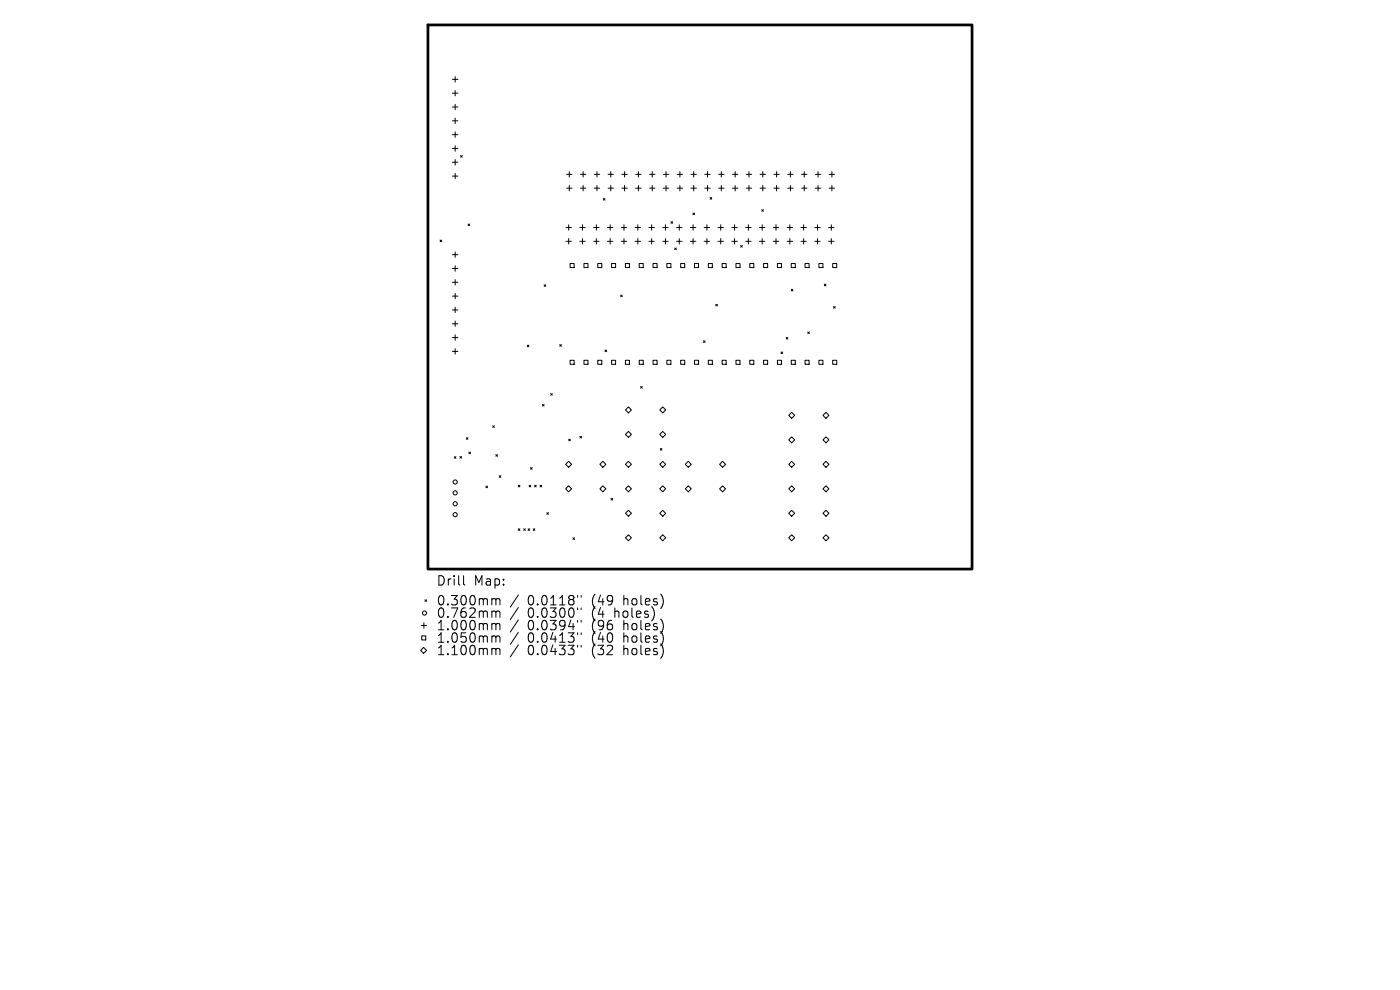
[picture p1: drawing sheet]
<svg xmlns="http://www.w3.org/2000/svg" width="297mm" height="210mm" viewBox="0 0 297 210" stroke-linecap="round" stroke-linejoin="round" font-family="sans-serif">
<defs><g id="words">
<g font-size="2.8">
<text x="92.5" y="124.5">Drill</text>
<text x="100.5" y="124.5">Map:</text>
<text x="92.5" y="128.7">0.300mm</text>
<text x="92.5" y="131.3">0.762mm</text>
<text x="111.9" y="128.7">0.0118&quot;</text>
<text x="111.9" y="131.3">0.0300&quot;</text>
<text x="125.7" y="128.7">(49</text>
<text x="125.7" y="131.3">(4</text>
<text x="130.6" y="131.3">holes)</text>
<text x="132.5" y="128.7">holes)</text>
<text x="92.5" y="134">1.000mm</text>
<text x="92.5" y="136.6">1.050mm</text>
<text x="111.9" y="134">0.0394&quot;</text>
<text x="111.9" y="136.6">0.0413&quot;</text>
<text x="125.7" y="134">(96</text>
<text x="125.7" y="136.6">(40</text>
<text x="132.5" y="134">holes)</text>
<text x="132.5" y="136.6">holes)</text>
<text x="92.5" y="139.3">1.100mm</text>
<text x="111.9" y="139.3">0.0433&quot;</text>
<text x="125.7" y="139.3">(32</text>
<text x="132.5" y="139.3">holes)</text>
</g>
</g></defs>
<path d="M90.8 5.3h115.4v115.4h-115.4z" fill="none" stroke="#000" stroke-width=".58"/>
<g fill="none" stroke="#000" stroke-width=".21">
<path d="M96 16.8h1.1M96 19.8h1.1M96.6 16.3v1.1M96.6 19.2v1.1M96 22.7h1.1M96 25.6h1.1M96 28.6h1.1M96 31.5h1.1M96 34.4h1.1M96 37.4h1.1M96.6 22.1v1.2M96.6 25v1.2"/>
<path d="M96.6 28v1.1M96.6 30.9v1.2M96.6 33.8v1.2M96.6 36.8v1.1M97.7 33l.4 .3M98.1 33l-.4 .3M120.2 37h1.2M120.2 39.9h1.2M120.8 36.4v1.2M120.8 39.3v1.2M123.1 37h1.2M123.1 39.9h1.2"/>
<path d="M123.7 36.4v1.2M123.7 39.3v1.2M126.1 37h1.1M126.1 39.9h1.1M126.6 36.4v1.2M126.6 39.3v1.2M129 37h1.1M129 39.9h1.1M129.6 36.4v1.2M129.6 39.3v1.2M131.9 37h1.2M131.9 39.9h1.2"/>
<path d="M132.5 36.4v1.2M132.5 39.3v1.2M134.9 37h1.1M134.9 39.9h1.1M135.4 36.4v1.2M135.4 39.3v1.2M137.8 37h1.1M137.8 39.9h1.1M138.4 36.4v1.2M138.4 39.3v1.2M140.7 37h1.2M140.7 39.9h1.2"/>
<path d="M141.3 36.4v1.2M141.3 39.3v1.2M143.7 37h1.1M143.7 39.9h1.1M144.2 36.4v1.2M144.2 39.3v1.2M146.6 37h1.1M146.6 39.9h1.1M147.2 36.4v1.2M147.2 39.3v1.2M149.5 37h1.2M149.5 39.9h1.2"/>
<path d="M150.1 36.4v1.2M150.1 39.3v1.2M152.4 37h1.2M152.4 39.9h1.2M153 36.4v1.2M153 39.3v1.2M155.4 37h1.1M155.4 39.9h1.1M156 36.4v1.2M156 39.3v1.2M158.3 37h1.2M158.3 39.9h1.2"/>
<path d="M158.9 36.4v1.2M158.9 39.3v1.2M161.2 37h1.2M161.2 39.9h1.2M161.8 36.4v1.2M161.8 39.3v1.2M164.2 37h1.1M164.2 39.9h1.1M164.8 36.4v1.2M164.8 39.3v1.2M167.1 37h1.2M167.1 39.9h1.2"/>
<path d="M167.7 36.4v1.2M167.7 39.3v1.2M170 37h1.2M170 39.9h1.2M170.6 36.4v1.2M170.6 39.3v1.2M173 37h1.1M173 39.9h1.1M173.5 36.4v1.2M173.5 39.3v1.2M175.9 37h1.2M175.9 39.9h1.2"/>
<path d="M176.5 36.4v1.2M176.5 39.3v1.2M93.4 50.9l.3 .4M93.7 50.9l-.3 .4M96 54h1.1M96 57h1.1M96 59.9h1.1M96.6 53.4v1.2M96.6 56.4v1.1M96.6 59.3v1.2M99.3 47.5l.3 .4M99.6 47.5l-.3 .4"/>
<path d="M120.1 48.3h1.1M120.1 51.2h1.1M120.6 47.7v1.1M120.6 50.6v1.2M120.9 55.9h.9v.9h-.9zM123 48.3h1.2M123 51.2h1.2M123.6 47.7v1.1M123.6 50.6v1.2M123.9 55.9h.8v.9h-.8zM125.9 48.3h1.2M125.9 51.2h1.2"/>
<path d="M126.5 47.7v1.1M126.5 50.6v1.2M126.8 55.9h.9v.9h-.9zM128 42.1l.3 .4M128.3 42.1l-.3 .4M128.9 48.3h1.1M128.9 51.2h1.1M129.4 47.7v1.1M129.4 50.6v1.2M129.7 55.9h.9v.9h-.9zM131.8 48.3h1.2M131.8 51.2h1.2"/>
<path d="M132.4 47.7v1.1M132.4 50.6v1.2M132.7 55.9h.8v.9h-.8zM134.7 48.3h1.2M134.7 51.2h1.2M135.3 47.7v1.1M135.3 50.6v1.2M135.6 55.9h.9v.9h-.9zM137.7 48.3h1.1M137.7 51.2h1.1M138.2 47.7v1.1M138.2 50.6v1.2"/>
<path d="M138.5 55.9h.9v.9h-.9zM140.6 48.3h1.1M140.6 51.2h1.1M141.2 47.7v1.1M141.2 50.6v1.2M141.5 55.9h.8v.9h-.8zM142.3 47l.4 .4M142.7 47l-.4 .4M143.1 52.6l.4 .3M143.5 52.6l-.4 .3M143.5 48.3h1.2M143.5 51.2h1.2"/>
<path d="M144.1 47.7v1.1M144.1 50.6v1.2M144.4 55.9h.9v.9h-.9zM146.5 48.3h1.1M146.5 51.2h1.1M147 45.2l.3 .3M147 47.7v1.1M147 50.6v1.2M147.3 55.9h.9v.9h-.9zM147.3 45.2l-.3 .3M149.4 48.3h1.1M149.4 51.2h1.1"/>
<path d="M150 47.7v1.1M150 50.6v1.2M150.3 55.9h.8v.9h-.8zM150.6 41.9l.4 .4M151 41.9l-.4 .4M152.3 48.3h1.2M152.3 51.2h1.2M152.9 47.7v1.1M152.9 50.6v1.2M153.2 55.9h.9v.9h-.9zM155.3 48.3h1.1M155.3 51.2h1.1"/>
<path d="M155.8 47.7v1.1M155.8 50.6v1.2M156.1 55.9h.9v.9h-.9zM157.1 52.1l.4 .3M157.5 52.1l-.4 .3M158.2 48.3h1.1M158.2 51.2h1.1M158.8 47.7v1.1M158.8 50.6v1.2M159.1 55.9h.8v.9h-.8zM161.1 48.3h1.2M161.1 51.2h1.2"/>
<path d="M161.6 44.5l.3 .3M161.7 47.7v1.1M161.7 50.6v1.2M161.9 44.5l-.3 .3M162 55.9h.9v.9h-.9zM164 48.3h1.2M164 51.2h1.2M164.6 47.7v1.1M164.6 50.6v1.2M164.9 55.9h.9v.9h-.9zM167 48.3h1.1M167 51.2h1.1"/>
<path d="M167.6 47.7v1.1M167.6 50.6v1.2M167.9 55.9h.8v.9h-.8zM169.9 48.3h1.2M169.9 51.2h1.2M170.5 47.7v1.1M170.5 50.6v1.2M170.8 55.9h.8v.9h-.8zM172.8 48.3h1.2M172.8 51.2h1.2M173.4 47.7v1.1M173.4 50.6v1.2"/>
<path d="M173.7 55.9h.9v.9h-.9zM175.8 48.3h1.1M175.8 51.2h1.1M176.4 47.7v1.1M176.4 50.6v1.2M176.7 55.9h.8v.9h-.8zM96 62.8h1.1M96 65.7h1.1M96 68.7h1.1M96 71.6h1.1M96 74.5h1.1M96.6 62.2v1.2"/>
<path d="M96.6 65.2v1.1M96.6 68.1v1.2M96.6 71v1.2M96.6 74v1.1M111.9 73.2l.3 .4M112.2 73.2l-.3 .4M115.4 60.4l.4 .4M115.8 60.4l-.4 .4M118.8 73.1l.3 .3M119.1 73.1l-.3 .3M120.9 76.4h.9v.9h-.9zM123.9 76.4h.8v.9h-.8z"/>
<path d="M126.8 76.4h.9v.9h-.9zM128.4 74.3l.3 .3M128.7 74.3l-.3 .3M129.7 76.4h.9v.9h-.9zM131.7 62.6l.3 .3M132 62.6l-.3 .3M132.7 76.4h.8v.9h-.8zM135.6 76.4h.9v.9h-.9zM138.5 76.4h.9v.9h-.9zM141.5 76.4h.8v.9h-.8zM144.4 76.4h.9v.9h-.9zM147.3 76.4h.9v.9h-.9z"/>
<path d="M149.2 72.3l.4 .3M149.6 72.3l-.4 .3M150.3 76.4h.8v.9h-.8zM151.8 64.6l.4 .3M152.2 64.6l-.4 .3M153.2 76.4h.9v.9h-.9zM156.1 76.4h.9v.9h-.9zM159.1 76.4h.8v.9h-.8zM162 76.4h.9v.9h-.9zM164.9 76.4h.9v.9h-.9zM165.7 74.7l.3 .3M166 74.7l-.3 .3"/>
<path d="M166.8 71.6l.3 .3M167.1 71.6l-.3 .3M167.9 76.4h.8v.9h-.8zM167.9 61.4l.3 .3M168.2 61.4l-.3 .3M170.8 76.4h.8v.9h-.8zM171.4 70.4l.3 .4M171.7 70.4l-.3 .4M173.7 76.4h.9v.9h-.9zM174.9 60.3l.3 .3M175.2 60.3l-.3 .3M176.7 76.4h.8v.9h-.8z"/>
<path d="M176.8 65l.4 .4M177.2 65l-.4 .4M96.4 96.9l.3 .3M96.7 96.9l-.3 .3M97.6 96.8l.3 .4M97.9 96.8l-.3 .4M98.9 92.8l.4 .4M99.3 92.8l-.4 .4M99.5 95.9l.3 .4M99.8 95.9l-.3 .4M104.5 90.3l.4 .4M104.9 90.3l-.4 .4"/>
<path d="M105.2 96.4l.3 .4M105.5 96.4l-.3 .4M112.5 99.2l.4 .3M112.9 99.2l-.4 .3M115.1 85.8l.3 .3M115.4 85.8l-.3 .3M116.8 83.5l.4 .3M117.2 83.5l-.4 .3M120 98.5l.6-.6 .7 .6-.7 .6zM120.7 93.2l.3 .3M121 93.2l-.3 .3M123 92.6l.4 .3"/>
<path d="M123.4 92.6l-.4 .3M127.3 98.5l.6-.6 .6 .6-.6 .6zM132.7 87l.6-.7 .7 .7-.7 .6zM132.7 92.1l.6-.6 .7 .6-.7 .7zM132.7 98.5l.6-.6 .7 .6-.7 .6zM135.9 82l.4 .3M136.3 82l-.4 .3M140 87l.6-.7 .6 .7-.6 .6zM140 92.1l.6-.6 .6 .6-.6 .7zM140 98.5l.6-.6 .6 .6-.6 .6zM140.1 95.1l.3 .4M140.4 95.1l-.3 .4"/>
<path d="M146 97.9l.7 .6-.7 .6-.6-.6zM152.7 98.5l.6-.6 .6 .6-.6 .6zM168 87.5l.6 .6-.6 .6-.7-.6zM168 92.7l.6 .6-.6 .6-.7-.6zM168 97.9l.6 .6-.6 .6-.7-.6zM174.6 88.1l.6-.6 .7 .6-.7 .6zM174.6 93.3l.6-.6 .7 .6-.7 .6zM174.6 98.5l.6-.6 .7 .6-.7 .6zM103.1 103.1l.3 .4M103.4 103.1l-.3 .4M105.9 100.9l.4 .4M106.3 100.9l-.4 .4"/>
<path d="M109.9 102.9l.4 .4M109.9 112.2l.4 .3M110.3 102.9l-.4 .4M110.3 112.2l-.4 .3M111.1 112.2l.3 .3M111.4 112.2l-.3 .3M112 112.2l.4 .3M112.3 102.9l.3 .4M112.4 112.2l-.4 .3M112.6 102.9l-.3 .4M113.1 112.2l.4 .3M113.4 102.9l.4 .4"/>
<path d="M113.5 112.2l-.4 .3M113.8 102.9l-.4 .4M114.6 102.9l.3 .4M114.9 102.9l-.3 .4M116 108.8l.4 .3M116.4 108.8l-.4 .3M120 103.7l.6-.6 .7 .6-.7 .6zM121.5 114.1l.4 .3M121.9 114.1l-.4 .3M127.3 103.7l.6-.6 .6 .6-.6 .6zM129.6 105.7l.4 .4M130 105.7l-.4 .4"/>
<path d="M132.7 103.7l.6-.6 .7 .6-.7 .6zM132.7 108.9l.6-.7 .7 .7-.7 .6zM132.7 114.1l.6-.7 .7 .7-.7 .6zM140 103.7l.6-.6 .6 .6-.6 .6zM140 108.9l.6-.7 .6 .7-.6 .6zM140 114.1l.6-.7 .6 .7-.6 .6zM146 103.1l.7 .6-.7 .6-.6-.6zM152.7 103.7l.6-.6 .6 .6-.6 .6zM167.3 108.9l.7-.7 .6 .7-.6 .6zM168 103.1l.6 .6-.6 .6-.7-.6zM168 113.4l.6 .7-.6 .6-.7-.6zM174.6 103.7l.6-.6 .7 .6-.7 .6z"/>
<path d="M174.6 108.9l.6-.7 .7 .7-.7 .6zM174.6 114.1l.6-.7 .7 .7-.7 .6zM89.3 132.7h1.2M89.5 134.9h.8v.9h-.8zM89.9 137.3l.6 .7-.6 .6-.7-.6zM89.9 132.1v1.2M90.2 127.2l.3 .4M90.5 127.2l-.3 .4M98.3 122.1v1.7l.3 .3M104.6 127h.3l.3 .3M104.6 129.6h.3l.3 .3M104.6 132.3h.3l.3 .3"/>
<path d="M104.6 134.9l.5 .1 .1 .2M104.6 137.5h.3l.3 .3M105.2 127.3l.3-.3 .5 .1 .1 1.2M105.2 127.3v1M105.2 129.9v1.1M105.2 132.6v1M105.2 135.2v1M105.2 137.8v1.1M105.2 129.9l.3-.3 .5 .1 .1 1.3M105.2 132.6l.3-.3 .5 .1 .1 1.2M105.2 135.2l.3-.3 .5 .1 .1 1.2M105.2 137.8l.3-.3 .5 .1 .1 1.3"/>
<path d="M110 126.2l-1.8 2.6M110 128.9l-1.8 2.5M110 131.5l-1.8 2.6M110 134.1l-1.8 2.6M110 136.8l-1.8 2.6M122.5 126.3v.4M122.5 129v.3M122.5 131.6v.4M122.5 134.2v.4M122.5 136.9v.4M123.3 126.3v.4M123.3 129v.3"/>
<path d="M123.3 131.6v.4M123.3 134.2v.4M123.3 136.9v.4"/>
<circle cx="96.6" cy="109.2" r=".44"/>
<circle cx="96.6" cy="104.6" r=".44"/>
<circle cx="96.6" cy="106.9" r=".44"/>
<circle cx="96.6" cy="102.2" r=".44"/>
<circle cx="90.1" cy="130" r=".44"/>
</g>
<use href="#words"/>
</svg>
